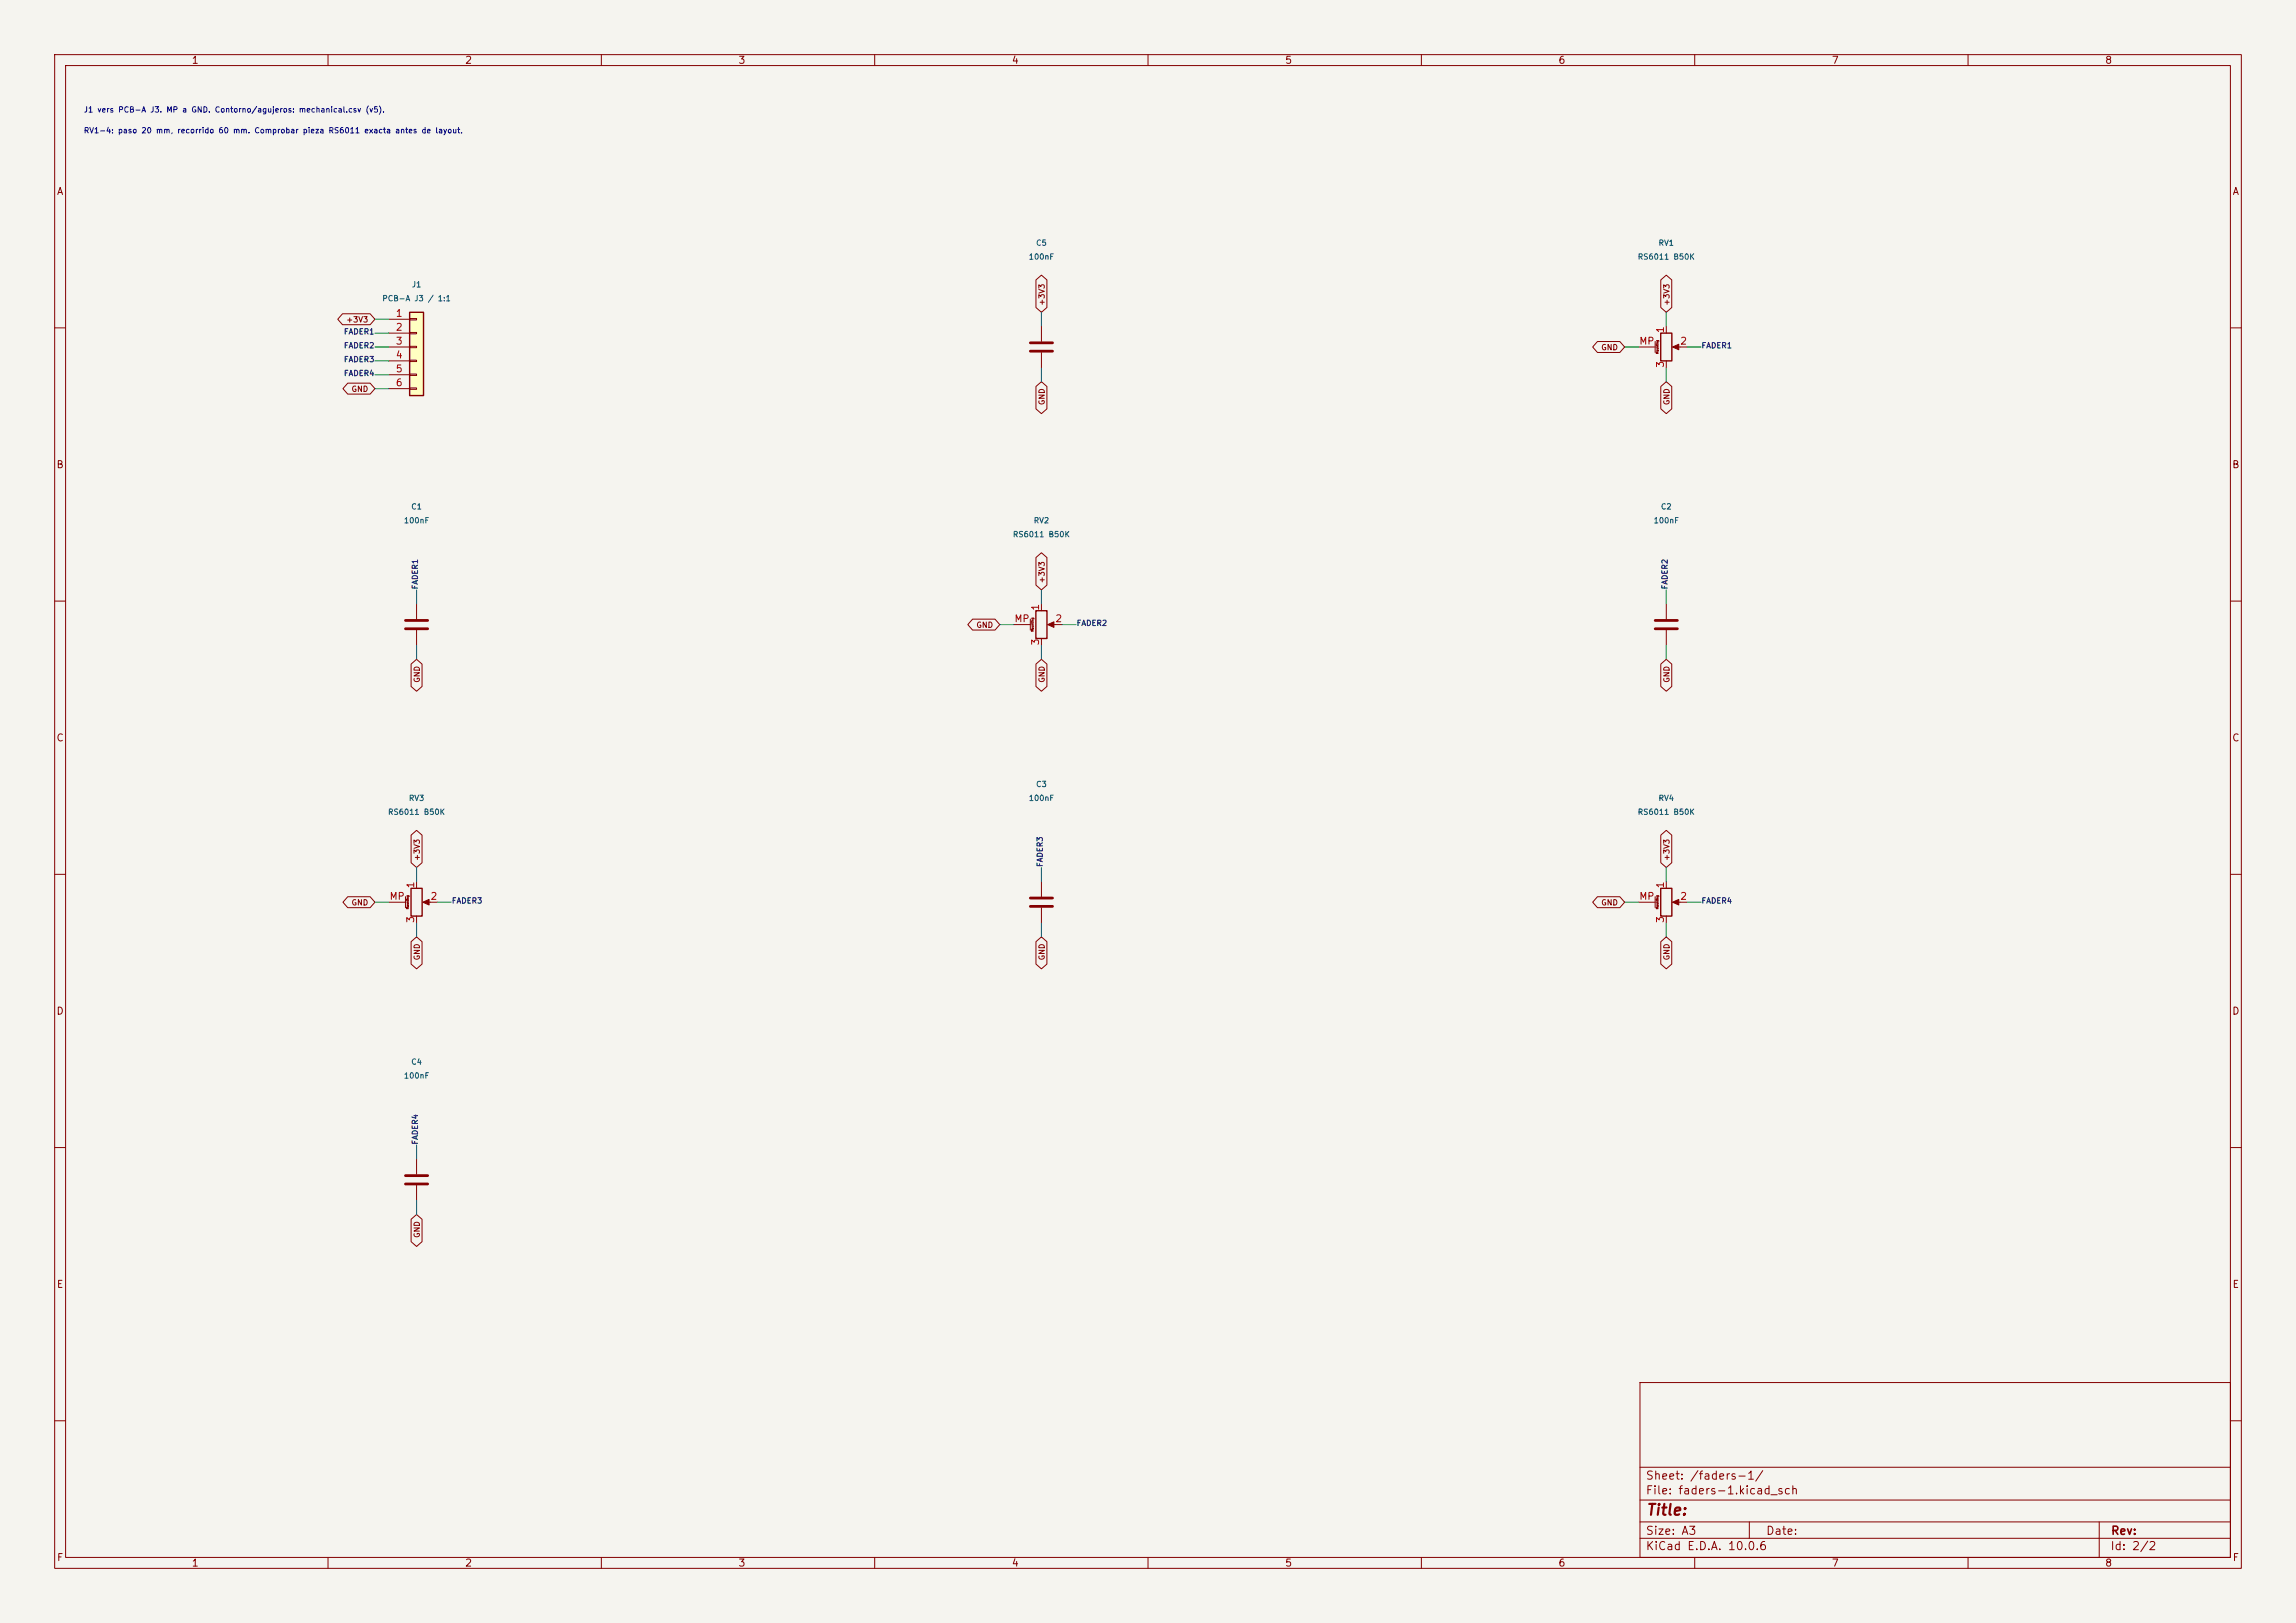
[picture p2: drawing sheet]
<svg xmlns="http://www.w3.org/2000/svg" width="420mm" height="297mm" viewBox="0 0 420 297" stroke-linecap="round" stroke-linejoin="round" font-family="sans-serif">
<defs><g id="words">
<text font-size="2" fill="#840000" x="301" y="277.8">Title:</text>
<g font-size="1.5" fill="#840000">
<text x="300.9" y="273.8">File: faders-1.kicad_sch</text>
<text x="300.9" y="271.1">Sheet: /faders-1/</text>
<text x="300.9" y="281.2">Size: A3</text>
<text x="322.9" y="281.2">Date:</text>
<text x="386" y="281.2">Rev:</text>
<text x="300.9" y="284">KiCad E.D.A. 10.0.6</text>
<text x="385.9" y="284">Id: 2/2</text>
</g>
<g font-size="1.3" fill="#840000">
<text x="35" y="12">1</text>
<text x="85" y="12">2</text>
<text x="135" y="12">3</text>
<text x="185" y="12">4</text>
<text x="235" y="12">5</text>
<text x="285" y="12">6</text>
<text x="335" y="12">7</text>
<text x="385" y="12">8</text>
<text x="10.3" y="36">A</text>
<text x="408.3" y="36">A</text>
<text x="10.2" y="86">B</text>
<text x="408.2" y="86">B</text>
<text x="10.2" y="136">C</text>
<text x="408.2" y="136">C</text>
<text x="10.2" y="186">D</text>
<text x="408.2" y="186">D</text>
<text x="10.3" y="236">E</text>
<text x="408.3" y="236">E</text>
<text x="10.3" y="286">F</text>
<text x="35" y="287">1</text>
<text x="85" y="287">2</text>
<text x="135" y="287">3</text>
<text x="185" y="287">4</text>
<text x="235" y="287">5</text>
<text x="285" y="287">6</text>
<text x="335" y="287">7</text>
<text x="385" y="287">8</text>
<text x="408.3" y="286">F</text>
</g>
<g font-size="1.3" fill="#a90000">
<text x="72.3" y="58.3">1</text>
<text x="72.3" y="60.8">2</text>
<text x="72.3" y="63.4">3</text>
<text x="72.3" y="65.9">4</text>
<text x="299.8" y="63.4">MP</text>
<text x="304.7" y="61.1" transform="rotate(-90 304.7 61.1)">1</text>
<text x="307.2" y="63.4">2</text>
<text x="72.3" y="68.4">5</text>
<text x="72.3" y="71">6</text>
<text x="304.7" y="67.4" transform="rotate(-90 304.7 67.4)">3</text>
<text x="190.4" y="111.9" transform="rotate(-90 190.4 111.9)">1</text>
<text x="185.5" y="114.2">MP</text>
<text x="190.4" y="118.2" transform="rotate(-90 190.4 118.2)">3</text>
<text x="192.9" y="114.2">2</text>
<text x="71.2" y="165">MP</text>
<text x="76.1" y="162.7" transform="rotate(-90 76.1 162.7)">1</text>
<text x="78.6" y="165">2</text>
<text x="299.8" y="165">MP</text>
<text x="304.7" y="162.7" transform="rotate(-90 304.7 162.7)">1</text>
<text x="307.2" y="165">2</text>
<text x="76.1" y="169" transform="rotate(-90 76.1 169)">3</text>
<text x="304.7" y="169" transform="rotate(-90 304.7 169)">3</text>
</g>
<g font-size="1" fill="#0000c2">
<text x="15.2" y="20.8">J1 vers PCB-A J3. MP a GND. Contorno/agujeros: mechanical.csv (v5).</text>
<text x="15.2" y="24.6">RV1-4: paso 20 mm, recorrido 60 mm. Comprobar pieza RS6011 exacta antes de layout.</text>
</g>
<g font-size="1" fill="#006464">
<text x="188.1" y="47.7">100nF</text>
<text x="189.4" y="45.2">C5</text>
<text x="299.5" y="47.7">RS6011 B50K</text>
<text x="303.3" y="45.2">RV1</text>
<text x="75.2" y="52.8">J1</text>
<text x="69.8" y="55.4">PCB-A J3 / 1:1</text>
<text x="75.1" y="93.5">C1</text>
<text x="303.7" y="93.5">C2</text>
<text x="73.8" y="96">100nF</text>
<text x="185.2" y="98.5">RS6011 B50K</text>
<text x="189" y="96">RV2</text>
<text x="302.4" y="96">100nF</text>
<text x="70.9" y="149.3">RS6011 B50K</text>
<text x="74.7" y="146.8">RV3</text>
<text x="188.1" y="146.8">100nF</text>
<text x="189.4" y="144.3">C3</text>
<text x="299.5" y="149.3">RS6011 B50K</text>
<text x="303.3" y="146.8">RV4</text>
<text x="73.8" y="197.6">100nF</text>
<text x="75.1" y="195.1">C4</text>
</g>
<g font-size="1" fill="#840000">
<text x="63.3" y="59.2">+3V3</text>
<text x="191.3" y="56" transform="rotate(-90 191.3 56)">+3V3</text>
<text x="305.6" y="56" transform="rotate(-90 305.6 56)">+3V3</text>
<text x="292.8" y="64.3">GND</text>
<text x="64.2" y="71.9">GND</text>
<text x="191.3" y="74.2" transform="rotate(-90 191.3 74.2)">GND</text>
<text x="305.6" y="74.2" transform="rotate(-90 305.6 74.2)">GND</text>
<text x="191.3" y="106.8" transform="rotate(-90 191.3 106.8)">+3V3</text>
<text x="178.5" y="115.1">GND</text>
<text x="77" y="125" transform="rotate(-90 77 125)">GND</text>
<text x="191.3" y="125" transform="rotate(-90 191.3 125)">GND</text>
<text x="305.6" y="125" transform="rotate(-90 305.6 125)">GND</text>
<text x="77" y="157.6" transform="rotate(-90 77 157.6)">+3V3</text>
<text x="305.6" y="157.6" transform="rotate(-90 305.6 157.6)">+3V3</text>
<text x="64.2" y="165.9">GND</text>
<text x="292.8" y="165.9">GND</text>
<text x="77" y="175.8" transform="rotate(-90 77 175.8)">GND</text>
<text x="191.3" y="175.8" transform="rotate(-90 191.3 175.8)">GND</text>
<text x="305.6" y="175.8" transform="rotate(-90 305.6 175.8)">GND</text>
<text x="77" y="226.6" transform="rotate(-90 77 226.6)">GND</text>
</g>
<g font-size="1" fill="#0f0f0f">
<text x="62.8" y="61.4">FADER1</text>
<text x="62.8" y="64">FADER2</text>
<text x="311.2" y="64">FADER1</text>
<text x="62.8" y="66.5">FADER3</text>
<text x="62.8" y="69.1">FADER4</text>
<text x="76.7" y="107.9" transform="rotate(-90 76.7 107.9)">FADER1</text>
<text x="305.3" y="107.9" transform="rotate(-90 305.3 107.9)">FADER2</text>
<text x="196.9" y="114.8">FADER2</text>
<text x="191" y="158.7" transform="rotate(-90 191 158.7)">FADER3</text>
<text x="82.6" y="165.6">FADER3</text>
<text x="311.2" y="165.6">FADER4</text>
<text x="76.7" y="209.5" transform="rotate(-90 76.7 209.5)">FADER4</text>
</g>
<g font-size=".4" fill="#840000">
<text x="303.4" y="64.8" transform="rotate(-90 303.4 64.8)">Mounting</text>
<text x="189.1" y="115.6" transform="rotate(-90 189.1 115.6)">Mounting</text>
<text x="74.8" y="166.4" transform="rotate(-90 74.8 166.4)">Mounting</text>
<text x="303.4" y="166.4" transform="rotate(-90 303.4 166.4)">Mounting</text>
</g>
</g></defs>
<path d="M0 0h420v297h-420z" fill="#f5f4ef" stroke="#f5f4ef" stroke-width=".18"/>
<g fill="none" stroke="#840000" stroke-width=".18">
<path d="M10 10h400v277h-400zM12 12h396v273h-396zM60 10v2M110 10v2M160 10v2M210 10v2M260 10v2M310 10v2M360 10v2M10 60h2M408 60h2M10 110h2"/>
<path d="M408 110h2M10 160h2M408 160h2M10 210h2M408 210h2M300 253h108v32h-108zM10 260h2M300 278.5h108M300 274.5h108M300 268.5h108M320 278.5v3M384 278.5v6.5"/>
<path d="M408 260h2M60 285v2M110 285v2M160 285v2M210 285v2M260 285v2M300 281.5h108M310 285v2M360 285v2"/>
</g>
<path d="M74.9 57.2h2.6v15.2h-2.6z" fill="#ffffc2"/>
<path d="M74.9 57.2h2.6v15.2h-2.6zM303.8 61h2v5h-2zM189.5 111.8h2v5h-2zM75.2 162.6h2v5h-2zM303.8 162.6h2v5h-2z" fill="none" stroke="#840000" stroke-width=".25"/>
<g fill="none" stroke="#840000" stroke-width=".18">
<path d="M62.7 57.4h5l.9 1-.9 1h-5l-.9-1zM71.1 58.4h3.8M74.9 58.3h1.3v.2h-1.3zM189.5 51.2l1-.9 1 .9v5.1l-1 .9-1-.9zM190.5 59.7v2.8M303.8 51.2l1-.9 1 .9v5.1l-1 .9-1-.9zM304.8 59.7v1.3M63.6 70.1h4.1l.9 1-.9 1h-4.1l-.9-1zM71.1 61h3.8M71.1 63.5h3.8M71.1 66h3.8M71.1 68.6h3.8"/>
<path d="M71.1 71.1h3.8M74.9 60.8h1.3v.3h-1.3zM74.9 63.4h1.3v.2h-1.3zM74.9 65.9h1.3v.3h-1.3zM74.9 68.5h1.3v.2h-1.3zM74.9 71h1.3v.2h-1.3zM189.5 70.7l1-.8 1 .8v4.1l-1 .9-1-.9zM190.5 64.5v2.8M292.2 62.5h4.1l.9 1-.9 1h-4.1l-.9-1zM299.7 63.5h3.1M302.8 62.5v2M303.8 70.7l1-.8 1 .8v4.1l-1 .9-1-.9z"/>
<path d="M304.8 66v1.3M306.3 63.5h2.3M76.2 110.5v2.8M76.2 115.3v2.8M177.9 113.3h4.1l.9 1-.9 1h-4.1l-.9-1zM185.4 114.3h3.1M188.5 113.3v2M189.5 102l1-.9 1 .9v5.1l-1 .9-1-.9zM190.5 110.5v1.3M190.5 116.8v1.3M192 114.3h2.3M304.8 110.5v2.8"/>
<path d="M304.8 115.3v2.8M75.2 121.5l1-.8 1 .8v4.1l-1 .9-1-.9zM189.5 121.5l1-.8 1 .8v4.1l-1 .9-1-.9zM303.8 121.5l1-.8 1 .8v4.1l-1 .9-1-.9zM75.2 152.8l1-.9 1 .9v5.1l-1 .9-1-.9zM303.8 152.8l1-.9 1 .9v5.1l-1 .9-1-.9zM63.6 164.1h4.1l.9 1-.9 1h-4.1l-.9-1zM71.1 165.1h3.1M74.2 164.1v2M75.2 172.3l1-.8 1 .8v4.1l-1 .9-1-.9zM76.2 161.3v1.3M76.2 167.6v1.3"/>
<path d="M77.7 165.1h2.3M189.5 172.3l1-.8 1 .8v4.1l-1 .9-1-.9zM190.5 161.3v2.8M190.5 166.1v2.8M292.2 164.1h4.1l.9 1-.9 1h-4.1l-.9-1zM299.7 165.1h3.1M302.8 164.1v2M303.8 172.3l1-.8 1 .8v4.1l-1 .9-1-.9zM304.8 161.3v1.3M304.8 167.6v1.3M306.3 165.1h2.3M76.2 212.1v2.8"/>
<path d="M76.2 216.9v2.8M75.2 223.1l1-.9 1 .9v4.1l-1 .9-1-.9z"/>
</g>
<path d="M188.5 62.7h4M188.5 64.3h4M74.2 113.5h4M74.2 115.1h4M302.8 113.5h4M302.8 115.1h4M188.5 164.3h4M188.5 165.9h4M74.2 215.1h4M74.2 216.7h4" fill="none" stroke="#840000" stroke-width=".51"/>
<g fill="#840000" stroke="#840000" stroke-width=".18">
<path d="M305.9 63.5l1.2-.5v1z"/>
<path d="M77.3 165.1l1.2-.5v1z"/>
<path d="M191.6 114.3l1.2-.5v1z"/>
<path d="M305.9 165.1l1.2-.5v1z"/>
</g>
<g fill="none" stroke="#009600" stroke-width=".18">
<path d="M68.6 58.4h2.5M190.5 57.2v2.5M304.8 57.2v2.5M68.6 68.6h2.5M68.6 63.5h2.5M68.6 66h2.5M68.6 71.1h2.5M68.6 61h2.5M190.5 67.3v2.6M297.2 63.5h2.5M304.8 67.3v2.6M308.6 63.5h2.5"/>
<path d="M76.2 108v2.5M76.2 118.1v2.6M182.9 114.3h2.5M190.5 108v2.5M190.5 118.1v2.6M194.3 114.3h2.5M304.8 108v2.5M304.8 118.1v2.6M76.2 158.8v2.5M190.5 158.8v2.5M304.8 158.8v2.5M68.6 165.1h2.5"/>
<path d="M76.2 168.9v2.6M80 165.1h2.5M190.5 168.9v2.6M297.2 165.1h2.5M304.8 168.9v2.6M308.6 165.1h2.5M76.2 209.6v2.5M76.2 219.7v2.5"/>
</g>
<use href="#words"/>
</svg>
